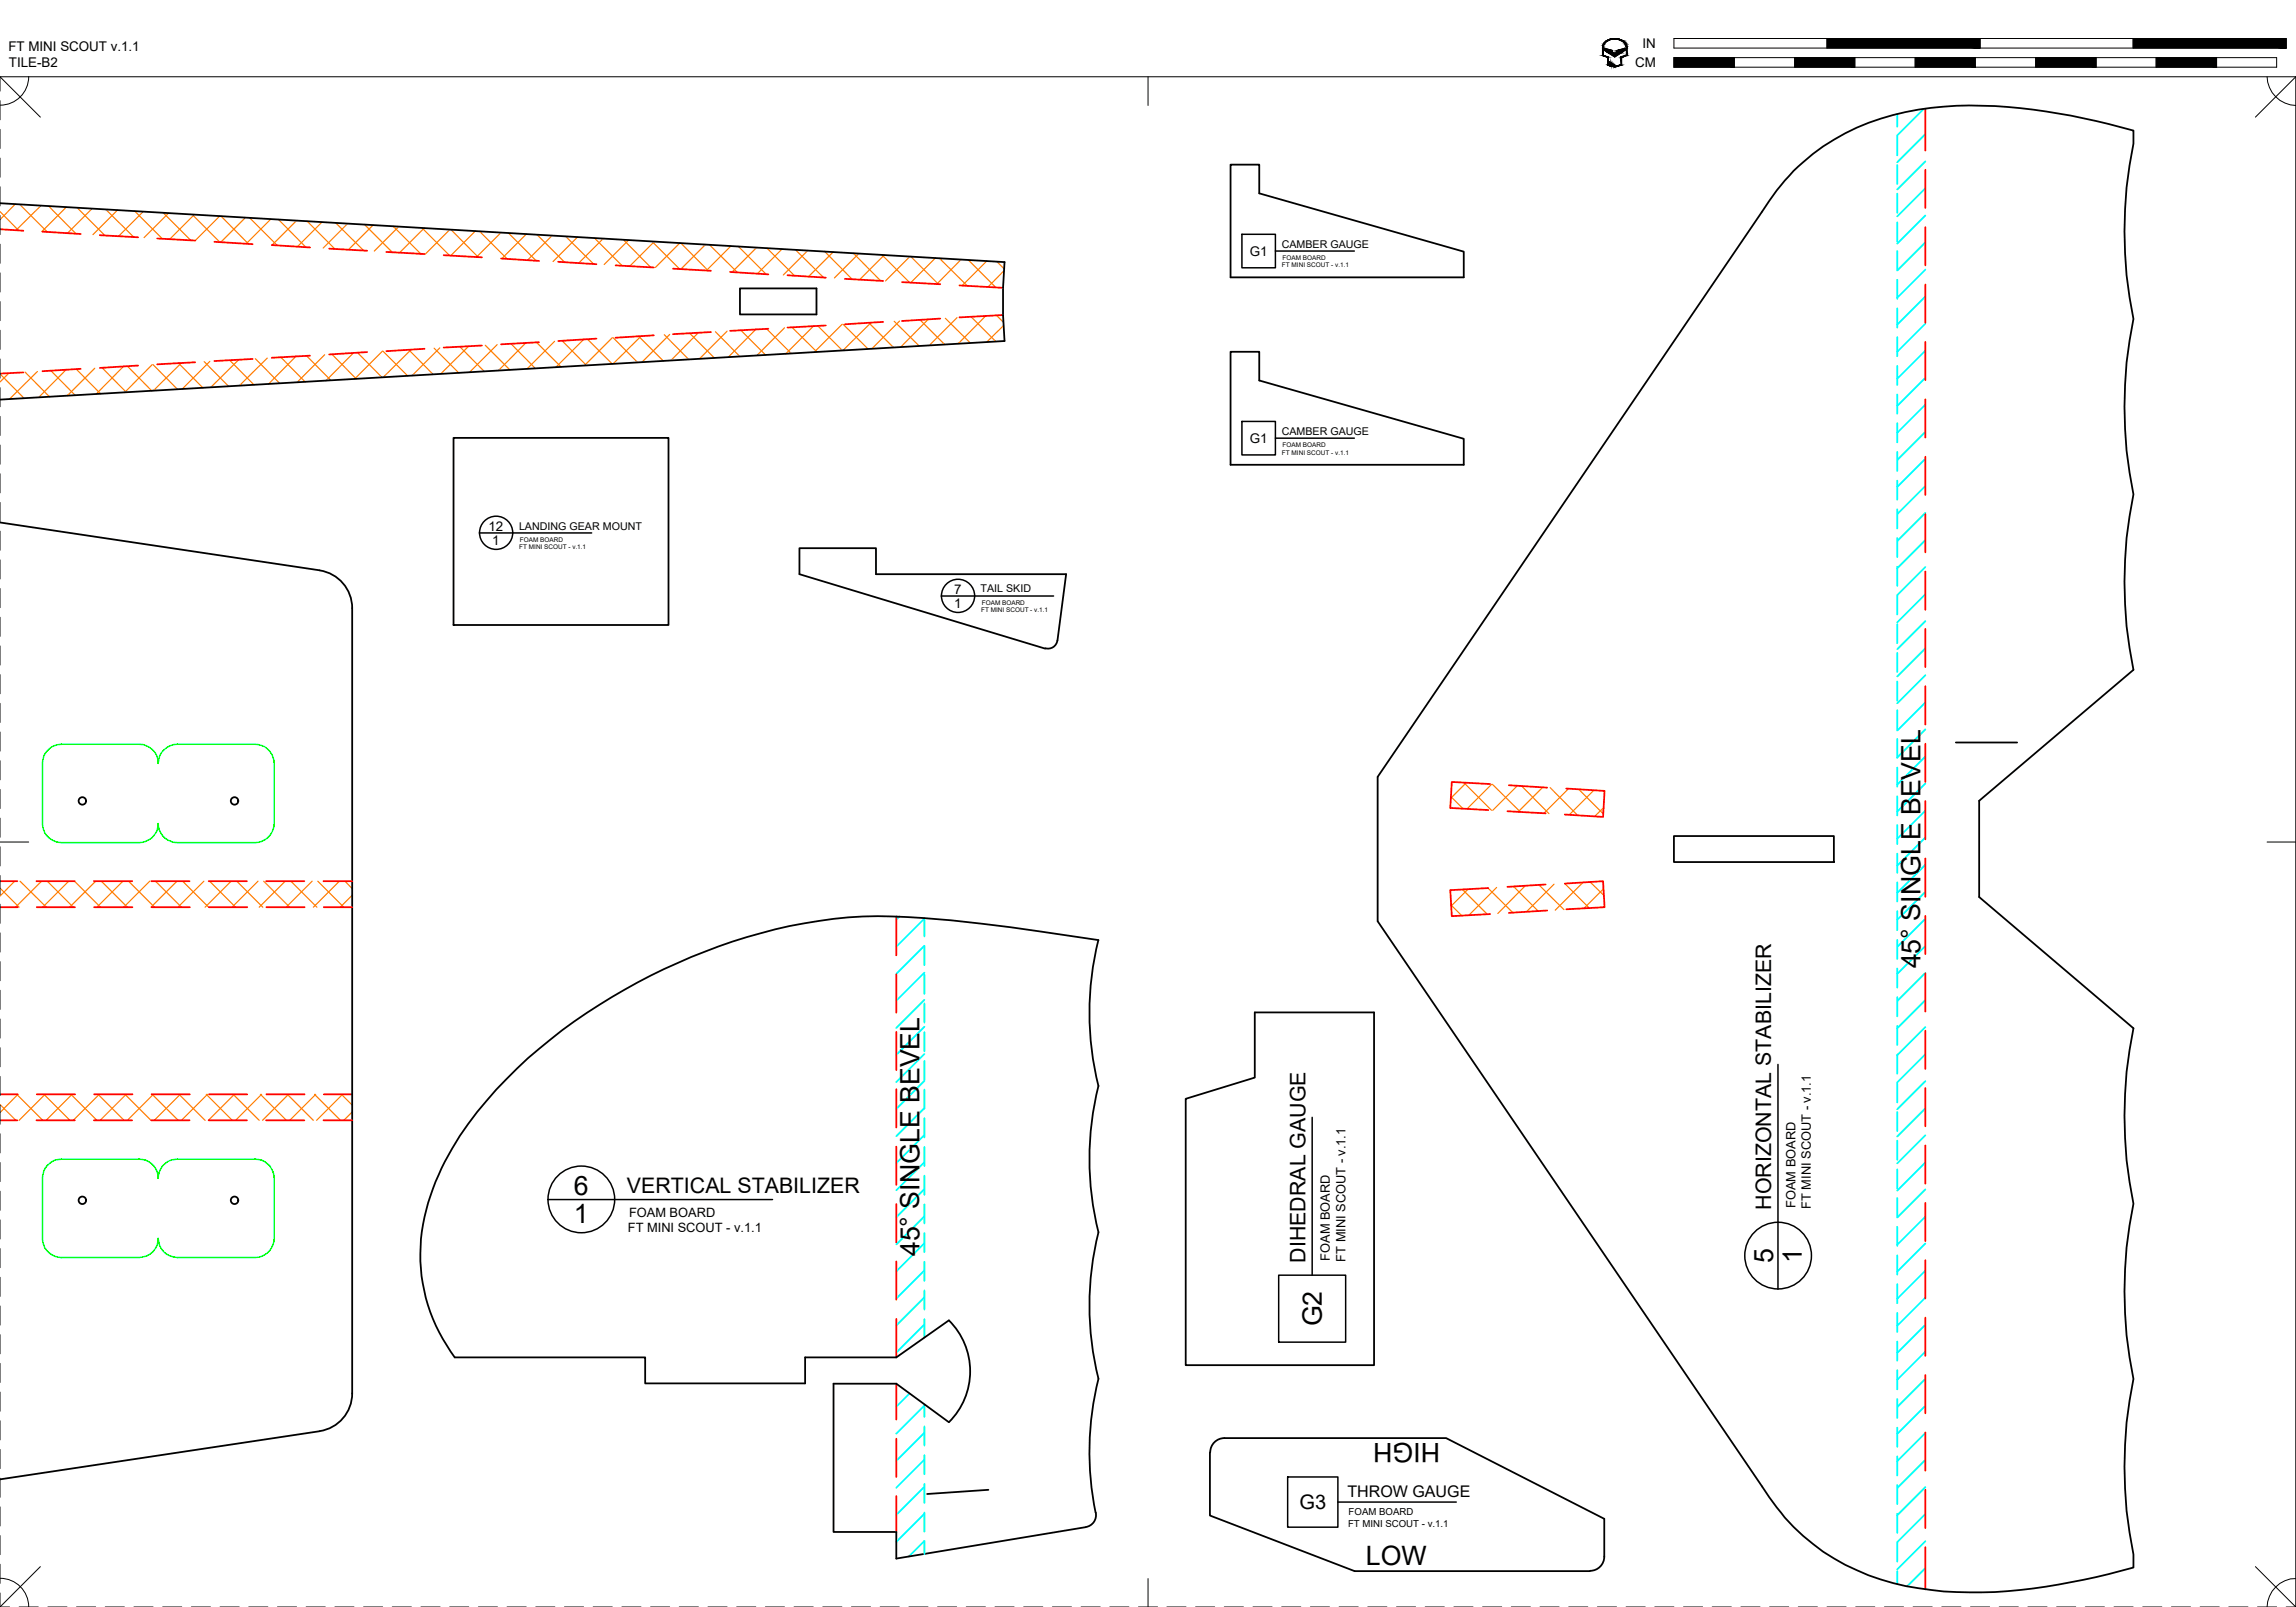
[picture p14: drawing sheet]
<svg xmlns="http://www.w3.org/2000/svg" width="381mm" height="267mm" viewBox="0 0 381 267" stroke-linecap="round" stroke-linejoin="round" font-family="sans-serif">
<defs><g id="words">
<g font-size="4.4">
<text x="318.7" y="160.7" transform="rotate(-90 318.7 160.7)">45° SINGLE BEVEL</text>
<text x="95.2" y="198.3">6</text>
<text x="95.2" y="203">1</text>
<text x="152.6" y="208.5" transform="rotate(-90 152.6 208.5)">45° SINGLE BEVEL</text>
<text x="294.2" y="209.6" transform="rotate(-90 294.2 209.6)">5</text>
<text x="299" y="209.6" transform="rotate(-90 299 209.6)">1</text>
<text x="219.3" y="220.1" transform="rotate(-90 219.3 220.1)">G2</text>
<text x="239" y="239.5" transform="rotate(-180 239 239.5)">HIGH</text>
<text x="226.7" y="259.7">LOW</text>
</g>
<g font-size="3.5">
<text x="104" y="197.9">VERTICAL STABILIZER</text>
<text x="293.9" y="200.8" transform="rotate(-90 293.9 200.8)">HORIZONTAL STABILIZER</text>
<text x="216.7" y="209.5" transform="rotate(-90 216.7 209.5)">DIHEDRAL GAUGE</text>
</g>
<text font-size="3.3" x="215.7" y="250.5">G3</text>
<text font-size="2.7" x="223.6" y="248.4">THROW GAUGE</text>
<g font-size="2.2">
<text x="1.4" y="8.5">FT MINI SCOUT v.1.1</text>
<text x="1.5" y="11.2">TILE-B2</text>
<text x="271.3" y="11.2">CM</text>
<text x="272.6" y="8">IN</text>
<text x="207.4" y="42.5">G1</text>
<text x="207.4" y="73.5">G1</text>
<text x="81.1" y="88.1">12</text>
<text x="81.7" y="90.4">1</text>
<text x="158.3" y="98.5">7</text>
<text x="158.3" y="100.9">1</text>
</g>
<g font-size="2.1">
<text x="104.4" y="202">FOAM BOARD</text>
<text x="298" y="200.5" transform="rotate(-90 298 200.5)">FOAM BOARD</text>
<text x="300.5" y="200.6" transform="rotate(-90 300.5 200.6)">FT MINI SCOUT - v.1.1</text>
<text x="104.2" y="204.5">FT MINI SCOUT - v.1.1</text>
<text x="220.7" y="209.3" transform="rotate(-90 220.7 209.3)">FOAM BOARD</text>
<text x="223.3" y="209.4" transform="rotate(-90 223.3 209.4)">FT MINI SCOUT - v.1.1</text>
</g>
<g font-size="1.8">
<text x="212.7" y="41.1">CAMBER GAUGE</text>
<text x="212.7" y="72.2">CAMBER GAUGE</text>
<text x="86.1" y="87.9">LANDING GEAR MOUNT</text>
<text x="162.7" y="98.3">TAIL SKID</text>
</g>
<g font-size="1.6">
<text x="223.8" y="251.5">FOAM BOARD</text>
<text x="223.7" y="253.4">FT MINI SCOUT - v.1.1</text>
</g>
<g font-size="1.1">
<text x="212.7" y="44.4">FT MINI SCOUT - v.1.1</text>
<text x="212.8" y="43.1">FOAM BOARD</text>
<text x="212.7" y="75.4">FT MINI SCOUT - v.1.1</text>
<text x="212.8" y="74.2">FOAM BOARD</text>
<text x="86.3" y="89.9">FOAM BOARD</text>
<text x="86.2" y="91.2">FT MINI SCOUT - v.1.1</text>
<text x="162.8" y="101.6">FT MINI SCOUT - v.1.1</text>
<text x="162.9" y="100.4">FOAM BOARD</text>
</g>
</g></defs>
<!-- layer: 01 CUT -->
<g fill="none" stroke="#000" stroke-width=".3">
<path d="M0 33.7l166.7 9.8-.3 4.3v4.5l.3 4.3-166.7 9.7M204.2 27.3h4.8v4.8l33.9 9.7v4.2h-38.7zM297.6 28.4a37.5 37.5 0 0 1 22.8-10.5 79.5 79.5 0 0 1 25.3 1.7l8.3 2.1v2.2a71.7 71.7 0 0 0 0 29 72 72 0 0 0 0 29.1 72 72 0 0 0 0 29.2l-25.6 21.7v16l25.6 21.8a72 72 0 0 0 0 29.1 71.7 71.7 0 0 0 0 29 72 72 0 0 0 0 29.2v2.2a98 98 0 0 1-27.2 4.1 44.4 44.4 0 0 1-20.6-4.6 34.7 34.7 0 0 1-13.8-13l-63.8-93.8v-24l63.8-93.8a43.8 43.8 0 0 1 5.2-6.7zM122.8 47.9h12.7v4.3h-12.7zM204.2 58.4h4.8v4.7l33.9 9.7v4.3h-38.7zM75.3 72.7h35.6v31h-35.6zM0 86.7l53 7.9M53.1 94.7a6.3 6.3 0 0 1 5.3 6.2v130.4M175.5 106.3a1.56 1.56 0 0 1-2 1.3M175.5 106.3l1.4-11h-31.5v-4.3h-12.7v4.3l40.7 12.3M277.8 138.8h26.5v4.3h-26.5zM324.6 123.2h10.1"/>
<path d="M182.3 156a50 50 0 0 0 0 24.2M182.3 156a315.9 315.9 0 0 0-31.7-3.8 78 78 0 0 0-31.3 4.9 97.3 97.3 0 0 0-33.5 20.2 56 56 0 0 0-13.5 18.8 29.1 29.1 0 0 0 .6 25l2.6 4.2h31.6v4.3h26.5v-4.3h15.1l8.8-6.2a11.9 11.9 0 0 1 0 16.9M208.2 168h19.8v58.6h-31.2v-44.2l11.4-3.6zM182.3 180.2a50 50 0 0 0 0 24.3 50.1 50.1 0 0 0 0 24.3 50.1 50.1 0 0 0-.5 22.2M53 237.5l-53 8M58.4 231.3a6.3 6.3 0 0 1-5.3 6.2M157.5 236l-8.8-6.4h-10.4v24.6h10.4v4.5l31.4-5.2M203.2 238.7h36.8l26.2 13.4v6.3M203.2 238.7a2.36 2.36 0 0 0-2.4 2.3M164 247.3l-10.2 .6M181.8 251a2.01 2.01 0 0 1-1.6 2.4M200.8 241.1v10.4l24 9.2h39"/>
<path d="M266.2 258.3a2.36 2.36 0 0 1-2.3 2.4"/>
<circle cx="13.7" cy="132.9" r=".62"/>
<circle cx="38.9" cy="132.9" r=".62"/>
<circle cx="13.7" cy="199.2" r=".62"/>
<circle cx="38.9" cy="199.2" r=".62"/>
</g>
<!-- layer: 06 CAVITY -->
<g fill="none" stroke="#ff7f00" stroke-width=".2">
<path d="M0 35.1l3.1 3.1M2.5 33.9l-2.5 2.6M3.3 33.9l4.5 4.6M6.8 34.1l-4.1 4.1M8 34.2l4.6 4.6M11 34.4l-4.1 4M12.8 34.5l4.6 4.6M15.3 34.6l-4.1 4.1M17.6 34.8l4.6 4.5M19.5 34.9l-4.1 4M22.3 35l4.6 4.6M23.8 35.1l-4.1 4.1"/>
<path d="M27.1 35.3l4.6 4.6M28 35.4l-4.1 4M31.9 35.6l4.6 4.6M32.2 35.6l-4 4.1M36.5 35.9l-4.1 4M36.7 35.9l4.5 4.6M40.7 36.1l-4 4.1M41.4 36.2l4.6 4.5M44.9 36.4l-4 4M46.2 36.4l4.6 4.6M49.2 36.6l-4.1 4.1M51 36.7l4.6 4.6"/>
<path d="M53.4 36.9l-4 4M55.7 37l4.6 4.6M57.7 37.1l-4.1 4.1M60.5 37.2l4.6 4.7M61.9 37.3l-4.1 4.1M65.2 37.5l4.7 4.7M66.2 37.6l-4.1 4.1M70.1 37.8l4.5 4.6M70.4 37.8l-4.1 4.1M74.7 38.1l-4.1 4.1M74.8 38.1l4.6 4.6M78.9 38.3l-4.1 4.1"/>
<path d="M79.6 38.4l4.5 4.6M83.1 38.6l-4 4.1M84.3 38.6l4.7 4.7M87.4 38.8l-4.1 4.1M89.1 38.9l4.6 4.6M91.6 39.1l-4 4.1M93.9 39.2l4.6 4.6M95.8 39.3l-4 4.1M98.6 39.5l4.6 4.6M100.1 39.6l-4.1 4M103.4 39.8l4.6 4.6M104.3 39.8l-4 4.1"/>
<path d="M34.8 60l-4.6 4.6M38.1 59.8l4.1 4.1M39.6 59.7l-4.6 4.6M42.4 59.5l4 4.1M44.4 59.4l-4.7 4.6M46.6 59.3l4.1 4.1M49.1 59.1l-4.5 4.6M50.9 59l4 4.1M53.9 58.9l-4.6 4.5M55.1 58.8l4 4.1M58.6 58.6l-4.5 4.6M59.3 58.5l4.1 4.1"/>
<path d="M63.5 58.3l-4.7 4.6M63.6 58.3l4.1 4.1M67.8 58l4.1 4.2M68.2 58l-4.6 4.6M72 57.8l4.2 4.1M73 57.7l-4.6 4.7M76.3 57.5l4.1 4.2M77.7 57.5l-4.6 4.6M80.5 57.3l4.1 4.1M82.5 57.2l-4.6 4.6M84.8 57l4.1 4.2M87.3 56.9l-4.6 4.6"/>
<path d="M89 56.8l4.1 4.1M92 56.6l-4.5 4.6M93.3 56.5l4 4.2M96.8 56.3l-4.6 4.7M97.5 56.3l4.1 4.1M101.6 56.1l-4.6 4.6M101.8 56.1l4 4.1M106 55.8l4.1 4.1M106.4 55.8l-4.6 4.6M108.2 40.1l4.6 4.5M108.6 40.1l-4.1 4M110.2 55.6l4.1 4.1"/>
<path d="M111.1 55.5l-4.6 4.6M112.8 40.3l-4.1 4.1M113 40.3l4.5 4.6M114.5 55.3l4.1 4.1M115.9 55.2l-4.6 4.6M117.1 40.6l-4.1 4M117.7 40.6l4.6 4.6M118.7 55.1l4.1 4.1M120.7 55l-4.6 4.5M121.3 40.8l-4.1 4.1M122.5 40.9l4.6 4.6M122.9 54.8l4.2 4.1"/>
<path d="M125.4 54.7l-4.5 4.6M125.6 41.1l-4.1 4M127.2 54.6l4.1 4M127.3 41.2l4.6 4.6M129.8 41.3l-4.1 4.1M130.2 54.4l-4.6 4.6M131.4 54.3l4.1 4.1M132 41.5l4.6 4.5M134 41.6l-4 4M135 54.1l-4.6 4.6M135.7 54.1l4.1 4M136.8 41.7l4.6 4.6"/>
<path d="M138.3 41.8l-4.1 4.1M139.8 53.8l-4.7 4.6M139.9 53.8l4.1 4.1M141.6 42l4.6 4.6M142.5 42.1l-4 4M144.2 53.6l4 4M144.5 53.6l-4.6 4.5M146.4 42.3l4.5 4.6M146.7 42.3l-4 4.1M148.4 53.3l4.1 4.1M149.3 53.3l-4.6 4.6M151 42.6l-4.1 4"/>
<path d="M151.1 42.6l4.6 4.6M152.7 53.1l4 4M154 53l-4.5 4.6M155.2 42.8l-4 4.1M155.9 42.9l4.6 4.5M156.9 52.8l4.1 4.1M158.8 52.7l-4.6 4.6M159.5 43.1l-4.1 4.1M160.6 43.1l4.7 4.6M161.1 52.6l4.1 4M163.6 52.4l-4.6 4.6M163.8 43.3l-4.2 4.1"/>
<path d="M165.4 52.3l1.1 1.2M165.4 43.4l1.2 1.2M166.5 54l-2.7 2.7M166.6 44.9l-2.7 2.8M0 62.1l4 4M1.4 62l-1.4 1.4M4.2 61.8l4 4.1M6.2 61.7l-4.6 4.5M8.4 61.5l4.1 4.1M11 61.4l-4.6 4.6M12.7 61.3l4 4.1M15.7 61.1l-4.5 4.6"/>
<path d="M16.9 61l4.1 4.1M20.5 60.8l-4.6 4.6M21.1 60.8l4.1 4.1M25.3 60.5l-4.6 4.6M25.4 60.5l4.1 4.1M29.6 60.3l4.1 4.1M30.1 60.3l-4.6 4.5M33.9 60l4.1 4.1M240.8 132.2l1.9 2M242.9 129.9l4.6 4.6M243.3 129.9l-2.5 2.6M247.5 130.2l-4.1 4"/>
<path d="M247.7 130.2l4.6 4.5M251.8 130.4l-4.1 4.1M252.5 130.4l4.5 4.6M256 130.7l-4.1 4M257.2 130.7l4.6 4.6M260.3 130.9l-4.1 4.1M262 131l4 4M264.5 131.2l-4.1 4M266.1 134l-1.5 1.5M0 147.4l3.2 3.2M2.4 146.2l-2.4 2.5M3.3 146.2l4.4 4.4"/>
<path d="M6.9 146.2l-4.3 4.4M7.8 146.2l4.4 4.4M11.4 146.2l-4.3 4.4M12.4 146.2l4.3 4.4M15.9 146.2l-4.3 4.4M16.8 146.2l4.3 4.4M20.4 146.2l-4.3 4.4M21.3 146.2l4.3 4.4M24.9 146.2l-4.4 4.4M25.8 146.2l4.3 4.4M29.4 146.2l-4.3 4.4M30.3 146.2l4.3 4.4"/>
<path d="M33.8 146.2l-4.3 4.4M34.8 146.2l4.3 4.4M38.3 146.2l-4.3 4.4M39.3 146.2l4.3 4.4M42.8 146.2l-4.3 4.4M43.8 146.2l4.3 4.4M47.3 146.2l-4.3 4.4M48.3 146.2l4.3 4.4M51.8 146.2l-4.3 4.4M52.7 146.2l4.4 4.4M56.3 146.2l-4.3 4.4M57.3 146.2l1.1 1.3"/>
<path d="M58.4 148.6l-1.9 2M240.8 150.2l1.7 1.7M242.7 147.6l4.1 4.1M243.6 147.6l-2.8 2.8M246.9 147.4l4.1 4.1M248.4 147.3l-4.7 4.6M251.2 147.1l4 4.1M253.1 147l-4.5 4.6M255.4 146.9l4.1 4.1M257.9 146.7l-4.6 4.6M259.7 146.6l4 4.1M262.7 146.4l-4.6 4.7"/>
<path d="M263.9 146.4l2.3 2.2M266.1 147.5l-3.3 3.3M0 183.3l2.6 2.6M2.8 181.6l4.3 4.3M3 181.6l-3 3M7.3 181.6l4.3 4.3M7.5 181.6l-4.3 4.3M11.8 181.6l4.3 4.3M12 181.6l-4.4 4.3M16.3 181.6l4.3 4.3M16.5 181.6l-4.3 4.3M20.7 181.6l4.4 4.3"/>
<path d="M20.9 181.6l-4.3 4.3M25.3 181.6l4.3 4.3M25.5 181.6l-4.4 4.3M29.7 181.6l4.3 4.3M29.9 181.6l-4.3 4.3M34.2 181.6l4.3 4.3M34.4 181.6l-4.3 4.3M38.7 181.6l4.3 4.3M38.9 181.6l-4.3 4.3M43.2 181.6l4.3 4.3M43.4 181.6l-4.3 4.3M47.7 181.6l4.3 4.3"/>
<path d="M47.9 181.6l-4.3 4.3M52.2 181.6l4.3 4.3M52.4 181.6l-4.3 4.3M56.7 181.6l1.7 1.8M56.9 181.6l-4.4 4.3M58.4 184.5l-1.3 1.4"/>
</g>
<!-- layer: 02 SCORE -->
<g fill="none" stroke="#f00" stroke-width=".3">
<path d="M319.5 18v7M0 38l3.9 .3M7 38.4l6.4 .4M16.6 39l6.3 .4M26.1 39.6l6.3 .3M319.5 28.2v6.3M319.5 37.7v6.3M35.6 40.1l6.3 .4M41.9 59.6l-6.3 .3M45.1 40.7l6.3 .4M51.4 59l-6.3 .4M54.6 41.3l6.3 .3"/>
<path d="M60.9 58.4l-6.3 .4M64.1 41.8l6.3 .4M70.4 57.9l-6.3 .4M73.6 42.4l6.4 .3M80 57.3l-6.4 .4M83.1 42.9l6.3 .4M89.4 56.8l-6.3 .3M92.6 43.4l6.4 .4M99 56.2l-6.4 .4M102.1 44l6.4 .4M108.5 55.7l-6.4 .4M111.7 44.6l6.3 .3"/>
<path d="M118 55.1l-6.3 .4M121.2 45.1l6.3 .4M127.5 54.6l-6.3 .3M130.7 45.7l6.3 .4M137 54l-6.3 .4M140.2 46.3l6.4 .3M146.6 53.4l-6.4 .4M149.7 46.8l6.3 .4M156 52.9l-6.3 .4M159.2 47.4l7.2 .4M166.4 52.3l-7.2 .4M319.5 47.2v6.4"/>
<path d="M319.5 56.7v6.4M3.9 61.8l-3.9 .2M13.4 61.2l-6.4 .4M22.9 60.7l-6.3 .4M32.4 60.1l-6.3 .4M319.5 66.3v6.3M319.5 75.8v6.3M319.5 85.3v6.4M319.5 94.8v6.4M319.5 104.4v6.3M319.5 113.9v6.3M247.3 130.1l-6.4-.3-.2 4.3 6.3 .3"/>
<path d="M250.1 134.6l6.4 .4M250.4 130.3l6.3 .4M259.9 130.9l6.4 .4-.3 4.3-6.3-.4M319.5 123.4v6.4M319.5 132.9v6.4M0 150.6h2.9M0 146.2h2.9M6.1 146.2h6.3M6.1 150.6h6.4M15.6 146.2h6.3M15.6 150.6h6.4M25.1 146.2h6.4"/>
<path d="M25.2 150.6h6.3M34.6 146.2h6.4M34.7 150.6h6.3M44.2 146.2h6.3M44.2 150.6h6.4M53.7 146.2h4.7M53.7 150.6h4.7M148.7 152.1v6.4M247 147.4l-6.3 .3 .2 4.3 6.4-.3M256.5 146.8l-6.4 .4M256.7 151.1l-6.3 .4M259.7 146.6l6.3-.4 .3 4.4-6.4 .3"/>
<path d="M319.5 142.5v6.3M319.5 152v6.3M148.7 161.7v6.4M148.7 171.2v6.4M319.5 161.5v6.4M319.5 171v6.4M0 181.6h2.9M0 185.9h2.9M6.1 185.9h6.3M6.1 181.6h6.4M15.6 185.9h6.3M15.6 181.6h6.4"/>
<path d="M25.1 185.9h6.4M25.2 181.6h6.3M34.6 185.9h6.4M34.7 181.6h6.3M44.2 185.9h6.3M44.2 181.6h6.4M53.7 185.9h4.7M53.7 181.6h4.7M148.7 180.8v6.3M148.7 190.3v6.3M148.7 199.8v6.4M319.5 180.6v6.3"/>
<path d="M319.5 190.1v6.4M319.5 199.6v6.4M148.7 209.3v6.4M148.7 218.9v6.4M319.5 209.2v6.3M319.5 218.7v6.3M148.7 229.6v6M148.7 238.8v6.3M319.5 228.2v6.4M319.5 237.7v6.4M148.7 248.3v5.9M319.5 247.3v6.3"/>
<path d="M319.5 256.8v7"/>
</g>
<!-- layer: 04 BEVEL -->
<g fill="none" stroke="#0ff" stroke-width=".3">
<path d="M314.8 18.9v2.1M319.2 18.1l-4.4 4.4M314.8 22.6v3.2M314.8 27.4v3.2M314.8 32.1v3.2M314.8 36.9v3.2M319.5 22.3l-4.7 4.6M319.5 26.8l-4.7 4.6M319.5 31.2l-4.7 4.7M319.5 35.8l-4.7 4.6M314.8 41.7v3.1M314.8 46.4v3.2"/>
<path d="M314.8 51.2v3.2M314.8 56v3.1M319.5 40.2l-4.7 4.7M319.5 44.7l-4.7 4.7M319.5 49.2l-4.7 4.7M319.5 53.7l-4.7 4.7M319.5 58.2l-4.7 4.6M314.8 60.7v3.2M314.8 65.5v3.2M314.8 70.2v3.2M314.8 75v3.2M314.8 79.8v3.1"/>
<path d="M319.5 62.7l-4.7 4.7M319.5 67.2l-4.7 4.6M319.5 71.7l-4.7 4.6M319.5 76.1l-4.7 4.7M314.8 84.5v3.2M314.8 89.3v3.2M314.8 94.1v3.1M314.8 98.8v3.2M319.5 80.7l-4.7 4.6M319.5 85.1l-4.7 4.7M319.5 89.6l-4.7 4.7M319.5 94.1l-4.7 4.7"/>
<path d="M319.5 98.6l-4.7 4.7M314.8 103.6v3.2M314.8 108.3v3.2M314.8 113.1v3.2M314.8 117.9v3.1M319.5 103.1l-4.7 4.6M319.5 107.6l-4.7 4.7M319.5 112.1l-4.7 4.6M319.5 116.6l-4.7 4.6M314.8 122.6v3.2M314.8 127.4v3.2M314.8 132.2v3.1"/>
<path d="M314.8 136.9v3.2M319.5 121l-4.7 4.7M319.5 125.6l-4.7 4.6M319.5 130l-4.7 4.7M319.5 134.5l-4.7 4.7M319.5 139l-4.7 4.7M149.2 152.1l-.5 .5M153.4 152.4l-4.7 4.7M153.4 157l-4.7 4.6M153.4 152.3v3.1M153.4 157v3.2M314.8 141.7v3.2"/>
<path d="M314.8 146.4v3.2M314.8 151.2v3.2M314.8 156v3.1M319.5 143.5l-4.7 4.7M319.5 148l-4.7 4.6M319.5 152.5l-4.7 4.7M319.5 157l-4.7 4.6M153.4 161.4l-4.7 4.7M153.4 165.9l-4.7 4.7M153.4 170.4l-4.7 4.7M153.4 174.9l-4.7 4.7M153.4 179.4l-4.7 4.6"/>
<path d="M153.4 161.8v3.1M153.4 166.5v3.2M153.4 171.3v3.2M153.4 176.1v3.1M314.8 160.7v3.2M314.8 165.5v3.2M314.8 170.3v3.1M314.8 175v3.2M314.8 179.8v3.2M319.5 161.5l-4.7 4.6M319.5 166l-4.7 4.7M319.5 170.5l-4.7 4.6"/>
<path d="M319.5 175l-4.7 4.6M319.5 179.4l-4.7 4.7M153.4 183.9l-4.7 4.7M153.4 188.4l-4.7 4.6M153.4 192.9l-4.7 4.6M153.4 197.3l-4.7 4.7M153.4 180.8v3.2M153.4 185.6v3.2M153.4 190.3v3.2M153.4 195.1v3.2M153.4 199.9v3.1M314.8 184.5v3.2"/>
<path d="M314.8 189.3v3.2M314.8 194.1v3.1M314.8 198.8v3.2M319.5 183.9l-4.7 4.7M319.5 188.4l-4.7 4.7M319.5 192.9l-4.7 4.7M319.5 197.4l-4.7 4.7M153.4 201.9l-4.7 4.6M153.4 206.3l-4.7 4.7M153.4 210.8l-4.7 4.7M153.4 215.3l-4.7 4.7M153.4 219.8l-4.7 4.7"/>
<path d="M153.4 204.6v3.2M153.4 209.4v3.2M153.4 214.2v3.1M153.4 218.9v3.1M314.8 203.6v3.2M314.8 208.4v3.1M314.8 213.1v3.2M314.8 217.9v3.2M319.5 201.9l-4.7 4.7M319.5 206.4l-4.7 4.6M319.5 210.9l-4.7 4.7M319.5 215.4l-4.7 4.6"/>
<path d="M319.5 219.9l-4.7 4.6M150.9 231.3l-2.2 2.2M153.4 233.3l-4.7 4.6M153.4 237.8l-4.7 4.6M153.4 233.1v2M153.4 236.7v3.2M314.8 222.6v3.2M314.8 227.4v3.2M314.8 232.2v3.1M314.8 236.9v3.2M319.5 224.3l-4.7 4.7M319.5 228.8l-4.7 4.7"/>
<path d="M319.5 233.3l-4.7 4.7M319.5 237.8l-4.7 4.7M153.4 242.2l-4.7 4.7M153.4 246.8l-4.7 4.6M153.4 251.2l-4.7 4.7M153.4 255.7l-2.6 2.7M153.4 241.5v3.2M153.4 246.3v3.1M153.4 251v3.2M153.4 255.8v2.1M314.8 241.7v3.2M314.8 246.5v3.1"/>
<path d="M314.8 251.2v3.2M314.8 256v3.2M319.5 242.3l-4.7 4.7M319.5 246.8l-4.7 4.7M319.5 251.3l-4.7 4.6M319.5 255.8l-4.7 4.6M314.8 260.7v2.2M319.5 260.3l-3 3"/>
</g>
<!-- layer: 05 REFERENCE -->
<path d="M8.2 124.3a3.2 3.2 0 0 1 2-.8h12.9a3.1 3.1 0 0 1 3.1 3.2 3.2 3.2 0 0 1 3.2-3.2h12.9a3.2 3.2 0 0 1 3.2 3.2v10a3.2 3.2 0 0 1-3.2 3.1h-12.9a3.2 3.2 0 0 1-3.2-3.1 3.2 3.2 0 0 1-3.1 3.1h-12.9a3.2 3.2 0 0 1-3.2-3.1v-10a3.2 3.2 0 0 1 1.2-2.4zM7.8 193.5a3.1 3.1 0 0 1 2.4-1.1h12.9a3.1 3.1 0 0 1 3.1 3.2 3.1 3.1 0 0 1 3.2-3.2h12.9a3.2 3.2 0 0 1 3.2 3.2v9.9a3.2 3.2 0 0 1-3.2 3.2h-12.9a3.2 3.2 0 0 1-3.2-3.2 3.1 3.1 0 0 1-3.1 3.2h-12.9a3.2 3.2 0 0 1-3.2-3.2v-9.9a3.5 3.5 0 0 1 .8-2.1z" fill="none" stroke="#0f0" stroke-width=".25"/>
<!-- layer: 23 NOTES -->
<g fill="none" stroke="#000" stroke-width=".25">
<path d="M206.1 38.9h5.5v5.5h-5.5zM211.6 41.7h13.1M206.1 69.9h5.5v5.6h-5.5zM211.6 72.7h13.1M79.5 88.4h18.7M156.2 98.9h18.6M295 176.7v37.3M90.9 199.1h37.3M217.7 185.4v26.2M212.2 211.6h11.1v11.1h-11.1zM213.7 245.1h8.3v8.4h-8.3zM222 249.3h19.7"/>
<circle cx="82.3" cy="88.4" r="2.75"/>
<circle cx="159" cy="98.9" r="2.75"/>
<circle cx="96.5" cy="199.1" r="5.5"/>
<circle cx="295.1" cy="208.4" r="5.5"/>
</g>
<!-- layer: 22 TILED -->
<g fill="none" stroke="#000" stroke-width=".17">
<path d="M0 12.7l6.7 6.7M0 16.7v3.2M4.8 12.7a4.7 4.7 0 0 1-4.8 4.8M190.5 12.7v4.8M266.1 7.9a2 2 0 0 1 3.2-1l.5 .6 .1 1.7-.9 .3v1.3l-1.1 .2v-.3v.3h-.2v-.4h-.1v.3h-.2v-.5h-.1v.5l-.2-.1v-.6h-.1v.6h-.1v-1.3l-.9-.3v-1.3M266.2 8l1.4 .4v.2l.2 .2h.3l.2-.2v-.2l1.4-.4v.3l-1.8 1.2-1.7-1.2zM266.3 7a2.43 2.43 0 0 1 3.5 .3l.2 .6v1.3l-.9 .4v1.2l-1.2 .4-1.1-.4v-1.3l-.9-.3a2.64 2.64 0 0 1 .4-2.2zM277.8 6.4h101.6v1.6h-101.6zM277.8 9.6h100v1.6h-100zM287.8 9.6v1.6M297.8 9.6v1.6M303.2 6.4v1.6"/>
<path d="M307.8 9.6v1.6M317.8 9.6v1.6M327.8 9.6v1.6M328.6 6.4v1.6M337.8 9.6v1.6M347.8 9.6v1.6M354 6.4v1.6M357.8 9.6v1.6M367.8 9.6v1.6M376.2 12.7a4.9 4.9 0 0 0 4.8 4.8M381 12.7h-381v2.4M381 12.7l-6.7 6.7"/>
<path d="M381 12.7v254M0 21.5v3.1M0 26.2v3.2M0 31v3.2M0 35.8v3.1M0 40.5v3.2M0 45.3v3.2M0 50v3.2M0 54.8v3.2M0 59.6v3.1M0 64.3v3.2M0 69.1v3.2"/>
<path d="M0 73.9v3.1M0 78.6v3.2M0 83.4v3.2M0 88.1v3.2M0 92.9v3.2M0 97.7v3.1M0 102.4v3.2M0 107.2v3.2M0 112v3.1M0 116.7v3.2M0 139.7h4.8M0 121.5v3.2"/>
<path d="M0 126.3v3.1M0 131v3.2M0 135.8v3.2M376.2 139.7h4.8M0 140.5v3.2M0 145.3v3.2M0 150.1v3.1M0 154.8v3.2M0 159.6v3.2M0 164.4v3.1M0 169.1v3.2M0 173.9v3.2"/>
<path d="M0 178.6v3.2M0 183.4v3.2M0 188.2v3.1M0 192.9v3.2M0 197.7v3.2M0 202.5v3.1M0 207.2v3.2M0 212v3.2M0 216.7v3.2M0 221.5v3.2M0 226.3v3.1M0 231v3.2"/>
<path d="M0 235.8v3.2M0 240.6v3.1M0 245.3v3.2M0 250.1v3.2M0 254.8v3.2M0 259.6v3.2M0 264.4v2.3M0 266.7h1.6M0 261.9a4.7 4.7 0 0 1 4.8 4.8M3.2 266.7h3.2M6.7 260l-6.7 6.7M7.9 266.7h3.2"/>
<path d="M12.7 266.7h3.2M17.5 266.7h3.1M22.2 266.7h3.2M27 266.7h3.2M31.8 266.7h3.1M36.5 266.7h3.2M41.3 266.7h3.2M46 266.7h3.2M50.8 266.7h3.2M55.6 266.7h3.1M60.3 266.7h3.2M65.1 266.7h3.2"/>
<path d="M69.9 266.7h3.1M74.6 266.7h3.2M79.4 266.7h3.2M84.1 266.7h3.2M88.9 266.7h3.2M93.7 266.7h3.1M98.4 266.7h3.2M103.2 266.7h3.2M108 266.7h3.1M112.7 266.7h3.2M117.5 266.7h3.2M122.2 266.7h3.2"/>
<path d="M127 266.7h3.2M131.8 266.7h3.1M136.5 266.7h3.2M141.3 266.7h3.2M146.1 266.7h3.1M150.8 266.7h3.2M155.6 266.7h3.2M160.3 266.7h3.2M165.1 266.7h3.2M169.9 266.7h3.1M174.6 266.7h3.2M179.4 266.7h3.2"/>
<path d="M184.2 266.7h3.1M188.9 266.7h3.2M190.5 262v4.7M193.6 266.7h3.2M198.4 266.7h3.2M203.2 266.7h3.1M207.9 266.7h3.2M212.7 266.7h3.2M217.4 266.7h3.2M222.2 266.7h3.2M227 266.7h3.1M231.7 266.7h3.2"/>
<path d="M236.5 266.7h3.2M241.3 266.7h3.1M246 266.7h3.2M250.8 266.7h3.2M255.5 266.7h3.2M260.3 266.7h3.2M265.1 266.7h3.1M269.8 266.7h3.2M274.6 266.7h3.2M279.4 266.7h3.1M284.1 266.7h3.2M288.9 266.7h3.2"/>
<path d="M293.6 266.7h3.2M298.4 266.7h3.2M303.2 266.7h3.1M307.9 266.7h3.2M312.7 266.7h3.2M317.5 266.7h3.1M322.2 266.7h3.2M327 266.7h3.2M331.7 266.7h3.2M336.5 266.7h3.2M341.3 266.7h3.2M346 266.7h3.2"/>
<path d="M350.8 266.7h3.2M355.6 266.7h3.1M360.3 266.7h3.2M365.1 266.7h3.2M369.9 266.7h3.1M374.3 260l6.7 6.7M374.6 266.7h3.2M379.4 266.7h1.6M381 262a4.8 4.8 0 0 0-4.8 4.7"/>
</g>
<g fill="#000" stroke="#000" stroke-width=".17">
<path d="M266.2 8l1.1 .3h-1.1zM266.9 8.8h2.1l-1.1 .7zM267.6 11h.7l-.4 .2zM267.6 6.4h.7zM268.5 8.3l1.2-.3v.3z"/>
<path d="M265.9 7.9l.1 1.3v-1.3zM265.9 7.9l.1 1.3h-.1z"/>
<path d="M265.9 9.2h.3zM265.9 9.2h.3z"/>
<path d="M266 7.6l.1 .1zM266 7.6l.1 .1z"/>
<path d="M266 7.7v.2l.1-.2zM266 7.7v.2h-.1z"/>
<path d="M266.1 7.4v.2l.1-.2zM266.1 7.4v.2h-.1z"/>
<path d="M266.1 7.3h.1zM266.1 7.3l.1 .1z"/>
<path d="M265.9 9.2l1 .3zM265.9 9.2l1 .3z"/>
<path d="M266.2 7.1v.2l.1-.2zM266.2 7.1v.2h-.1z"/>
<path d="M266.3 7v.1l.1-.1zM266.3 7v.1h-.1z"/>
<path d="M266.4 6.9v.1l.1-.1zM266.3 7l.1-.1z"/>
<path d="M266.5 6.8v.1l.2-.1zM266.5 6.8l-.1 .1z"/>
<path d="M266.6 6.7l.1 .1 .1-.1zM266.5 6.8l.1-.1 .1 .1z"/>
<path d="M266.6 9.5h.3zM266.6 9.5h.3z"/>
<path d="M266.8 9.5l.1 1.3v-1.3zM266.8 9.5l.1 1.3h-.1z"/>
<path d="M266.8 10.8h.1zM266.8 10.8h.1z"/>
<path d="M267 10.8h.1zM267 10.8h.1z"/>
<path d="M266.8 10.8h.2zM266.8 10.8h.2z"/>
<path d="M266.8 6.6v.1l.3-.1zM266.6 6.7l.2-.1v.1z"/>
<path d="M266.9 6.6h.2zM266.8 6.6h.3z"/>
<path d="M267 10.2l.1 .6v-.6zM267 10.2l.1 .6h-.1z"/>
<path d="M266.8 10.8h.3zM266.8 10.8h.3zM266.8 10.8h.3zM266.8 10.8h.3z"/>
<path d="M266.8 10.8h.4zM266.8 10.8h.4z"/>
<path d="M266.8 10.8l.5 .1zM266.8 10.8l.5 .1z"/>
<path d="M266.2 8.3l1.4 .1zM266.2 8.3l1.4 .1z"/>
<path d="M267.1 6.5v.1l.3-.1zM266.9 6.6l.2-.1v.1z"/>
<path d="M267.3 10.4l.1 .4v-.4zM267.3 10.4l.1 .4h-.1z"/>
<path d="M267.3 10.8l.1 .1zM267.3 10.8l.1 .1z"/>
<path d="M266.9 10.9h.5zM266.9 10.9h.5z"/>
<path d="M267 10.9h.6zM267 10.9h.6z"/>
<path d="M267.6 10.9h.1zM267.6 10.9h.1z"/>
<path d="M266.3 8.4l1.3 .2v-.2zM266.3 8.4l1.3 .2h-1z"/>
<path d="M266.6 8.6l1.2 .2-.2-.2zM266.6 8.6l1.2 .2h-.9z"/>
<path d="M267.2 6.5h.5zM267.1 6.5h.3z"/>
<path d="M267.6 10.6l.1 .3v-.3zM267.6 10.6l.1 .3h-.1z"/>
<path d="M267.2 10.9l.5 .1zM267.2 10.9l.5 .1z"/>
<path d="M267.3 11h.6zM267.3 11h.6z"/>
<path d="M267.3 6.5h.5zM267.2 6.5h.5z"/>
<path d="M267.9 10.7v.3v-.3zM267.9 10.7v.3z"/>
<path d="M267.5 11h.4zM267.5 11h.4z"/>
<path d="M267.6 6.4l1 .1zM267.3 6.5l.3-.1 1 .1z"/>
<path d="M268 11h.4zM267.9 11h.4z"/>
<path d="M268.1 6.5h.6zM268.1 6.5h.6z"/>
<path d="M268.2 6.5h.6zM268.2 6.5h.6z"/>
<path d="M268.5 6.5l.5 .1zM268.5 6.5l.5 .1z"/>
<path d="M268.8 6.6h.2zM268.8 6.6h.2z"/>
<path d="M268.8 6.6l.5 .1zM268.8 6.6l.5 .1z"/>
<path d="M269 9.6l.1 1.2v-1.2zM269 9.6l.1 1.2h-.1z"/>
<path d="M269 10.8h.1zM268.7 10.8h.4z"/>
<path d="M268.4 11l.7-.2h-.4zM268 11l.7-.2-.3 .2z"/>
<path d="M269.1 6.7l.3 .1zM269.1 6.7l.3 .1z"/>
<path d="M269 9.5l.1 .1 .2-.1zM269 9.5l.1 .1z"/>
<path d="M268.3 8.6l.7 .2 .3-.2zM268.1 8.8l.2-.2 .7 .2z"/>
<path d="M269.2 6.8l.3 .1zM269.2 6.8l.3 .1z"/>
<path d="M269.4 6.9l.2 .1zM269.4 6.9l.2 .1z"/>
<path d="M268.3 8.4l1 .2 .3-.2zM268.3 8.4l1 .2h-1z"/>
<path d="M269.5 7l.2 .1zM269.5 7l.2 .1z"/>
<path d="M269.6 7.1l.2 .2zM269.6 7.1l.2 .2h-.1z"/>
<path d="M268.5 8.3h1.2zM268.3 8.4h1.3z"/>
<path d="M269.7 7.3l.1 .1zM269.7 7.3l.1 .1z"/>
<path d="M269.7 7.4l.2 .2zM269.7 7.4l.2 .2z"/>
<path d="M269.8 7.6l.1 .1zM269.8 7.6l.1 .1z"/>
<path d="M269.8 7.7l.2 .2-.1-.2zM269.8 7.7l.2 .2h-.1z"/>
<path d="M269.9 7.9l.1 1.3v-1.3zM269.9 7.9l.1 1.3h-.1z"/>
<path d="M269.9 9.2h.1zM269.7 9.2h.3z"/>
<path d="M269.3 9.5l.7-.3h-.3zM269 9.5l.7-.3-.4 .3z"/>
<path d="M277.8 9.6l10 1.6v-1.6zM277.8 9.6l10 1.6h-10z"/>
<path d="M297.8 9.6l10 1.6v-1.6zM297.8 9.6l10 1.6h-10z"/>
<path d="M317.8 9.6l10 1.6v-1.6zM317.8 9.6l10 1.6h-10z"/>
<path d="M303.2 6.4l25.4 1.6v-1.6zM303.2 6.4l25.4 1.6h-25.4z"/>
<path d="M337.8 9.6l10 1.6v-1.6zM337.8 9.6l10 1.6h-10z"/>
<path d="M357.8 9.6l10 1.6v-1.6zM357.8 9.6l10 1.6h-10z"/>
<path d="M354 6.4l25.4 1.6v-1.6zM354 6.4l25.4 1.6h-25.4z"/>
</g>
<use href="#words"/>
</svg>
